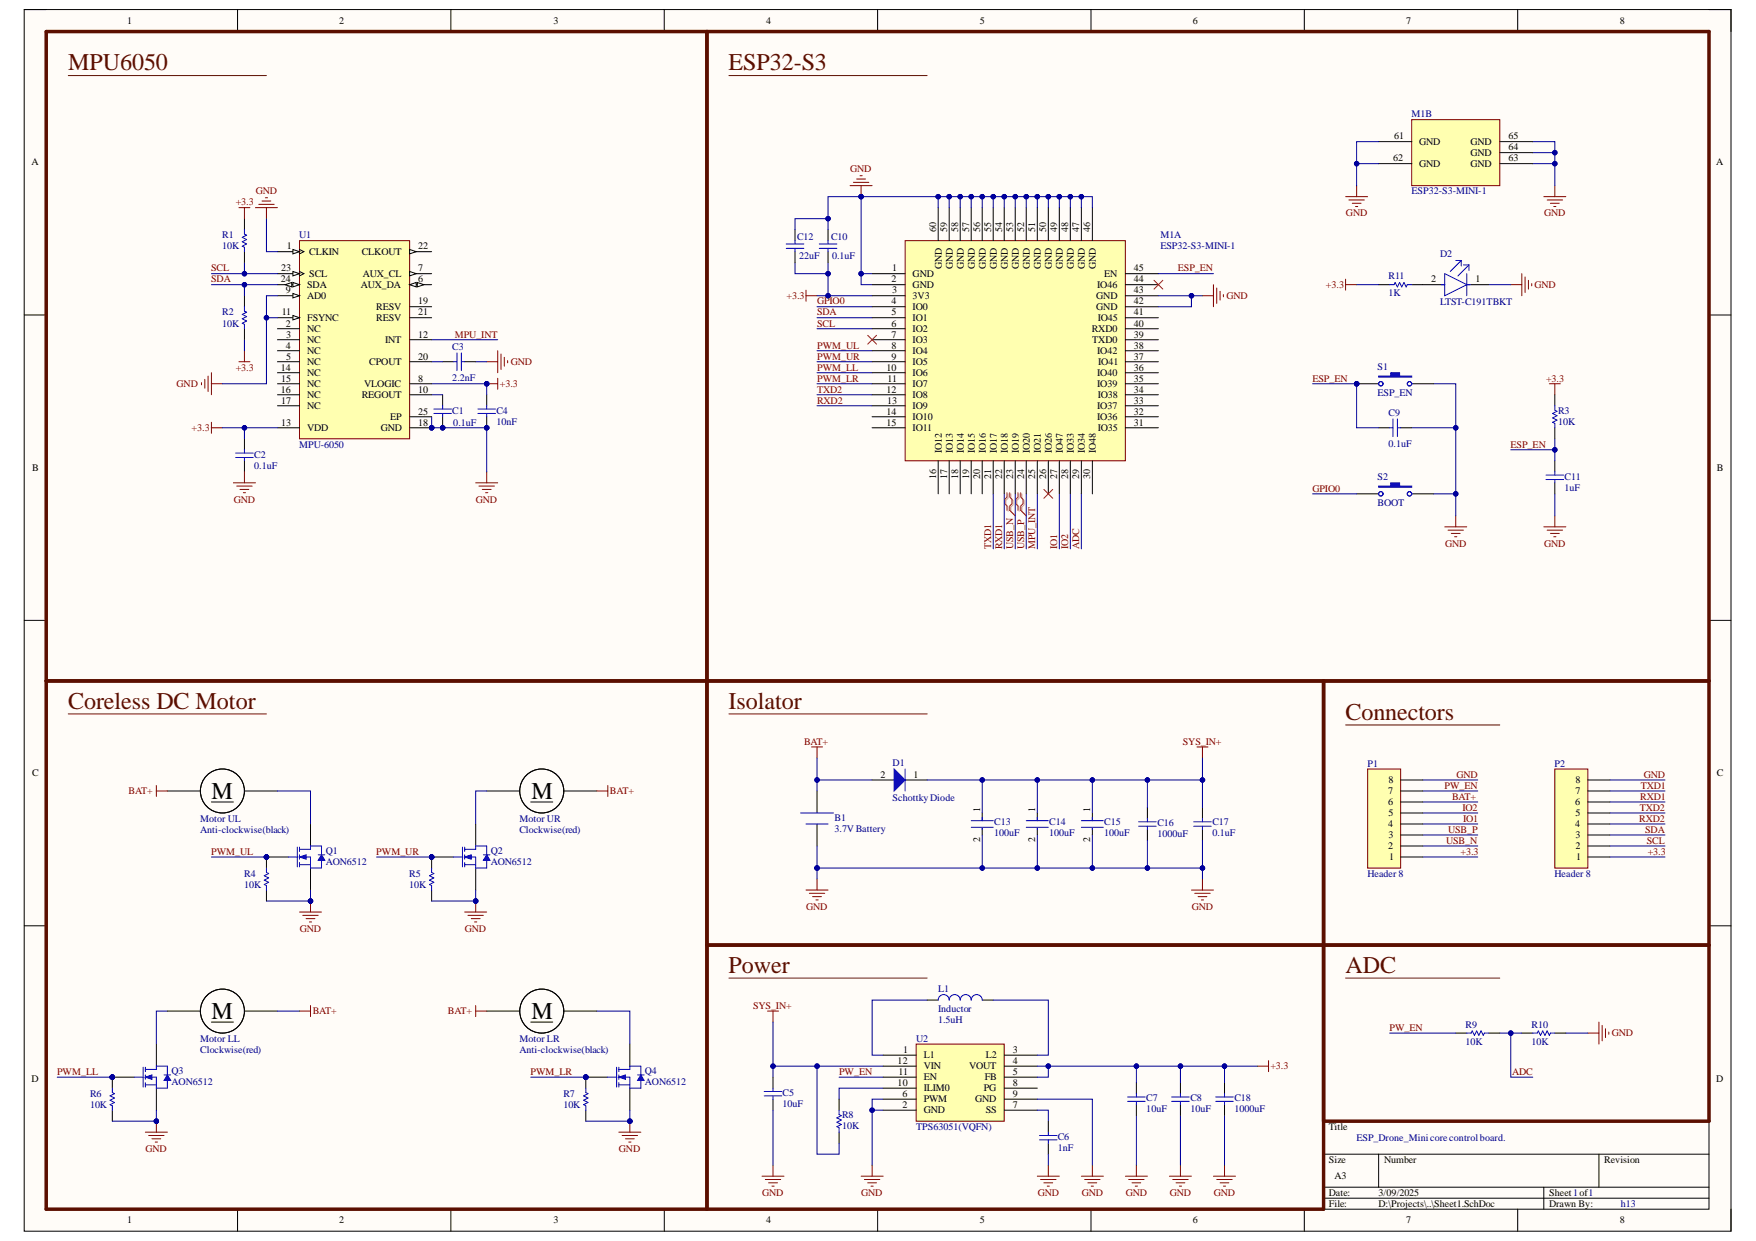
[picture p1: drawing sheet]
<svg xmlns="http://www.w3.org/2000/svg" width="297mm" height="210mm" viewBox="0 0 297 210" stroke-linecap="round" stroke-linejoin="round" font-family="sans-serif">
<defs><g id="words">
<g font-size="4.1" fill="#5b0f00">
<text x="11.5" y="11.9">MPU6050</text>
<text x="123.2" y="11.9">ESP32-S3</text>
<text x="11.5" y="119.9">Coreless DC Motor</text>
<text x="123.2" y="119.9">Isolator</text>
<text x="227.6" y="121.7">Connectors</text>
<text x="123.2" y="164.5">Power</text>
<text x="227.6" y="164.5">ADC</text>
</g>
<g font-size="4.1">
<text x="35.8" y="135.2">M</text>
<text x="89.9" y="135.2">M</text>
<text x="35.8" y="172.4">M</text>
<text x="89.9" y="172.4">M</text>
</g>
<g font-size="1.7">
<text x="21.5" y="4">1</text>
<text x="57.4" y="4">2</text>
<text x="93.6" y="4">3</text>
<text x="129.6" y="4">4</text>
<text x="165.7" y="4">5</text>
<text x="201.8" y="4">6</text>
<text x="237.8" y="4">7</text>
<text x="274" y="4">8</text>
<text x="235.8" y="23.6">61</text>
<text x="255.2" y="23.6">65</text>
<text x="5.3" y="28">A</text>
<text x="235.6" y="27.3">62</text>
<text x="240" y="24.5">GND</text>
<text x="240" y="28.2">GND</text>
<text x="248.8" y="28.2">GND</text>
<text x="248.8" y="26.4">GND</text>
<text x="248.8" y="24.5">GND</text>
<text x="255.2" y="27.3">63</text>
<text x="255.2" y="25.4">64</text>
<text x="290.3" y="28">A</text>
<text x="158.4" y="39.2" transform="rotate(-90 158.4 39.2)">60</text>
<text x="160.2" y="39.2" transform="rotate(-90 160.2 39.2)">59</text>
<text x="162.1" y="39.2" transform="rotate(-90 162.1 39.2)">58</text>
<text x="163.9" y="39.2" transform="rotate(-90 163.9 39.2)">57</text>
<text x="165.8" y="39.2" transform="rotate(-90 165.8 39.2)">56</text>
<text x="167.7" y="39.2" transform="rotate(-90 167.7 39.2)">55</text>
<text x="169.5" y="39.2" transform="rotate(-90 169.5 39.2)">54</text>
<text x="171.4" y="39.2" transform="rotate(-90 171.4 39.2)">53</text>
<text x="173.3" y="39.2" transform="rotate(-90 173.3 39.2)">52</text>
<text x="175.1" y="39.2" transform="rotate(-90 175.1 39.2)">51</text>
<text x="177" y="39.2" transform="rotate(-90 177 39.2)">50</text>
<text x="178.8" y="39.2" transform="rotate(-90 178.8 39.2)">49</text>
<text x="180.7" y="39.2" transform="rotate(-90 180.7 39.2)">48</text>
<text x="182.6" y="39.2" transform="rotate(-90 182.6 39.2)">47</text>
<text x="184.4" y="39.2" transform="rotate(-90 184.4 39.2)">46</text>
<text x="47.5" y="47.8">24</text>
<text x="47.6" y="45.9">23</text>
<text x="48.5" y="42.2">1</text>
<text x="52.3" y="43.1">CLKIN</text>
<text x="52.3" y="46.9">SCL</text>
<text x="61.2" y="43.1">CLKOUT</text>
<text x="61.4" y="46.9">AUX_CL</text>
<text x="70.8" y="47.8">6</text>
<text x="70.8" y="45.9">7</text>
<text x="70.8" y="42.2">22</text>
<text x="150.8" y="47.8">2</text>
<text x="150.9" y="45.9">1</text>
<text x="154.4" y="46.9">GND</text>
<text x="159.3" y="45.6" transform="rotate(-90 159.3 45.6)">GND</text>
<text x="161.2" y="45.6" transform="rotate(-90 161.2 45.6)">GND</text>
<text x="163" y="45.6" transform="rotate(-90 163 45.6)">GND</text>
<text x="164.9" y="45.6" transform="rotate(-90 164.9 45.6)">GND</text>
<text x="166.7" y="45.6" transform="rotate(-90 166.7 45.6)">GND</text>
<text x="168.6" y="45.6" transform="rotate(-90 168.6 45.6)">GND</text>
<text x="170.5" y="45.6" transform="rotate(-90 170.5 45.6)">GND</text>
<text x="172.3" y="45.6" transform="rotate(-90 172.3 45.6)">GND</text>
<text x="174.2" y="45.6" transform="rotate(-90 174.2 45.6)">GND</text>
<text x="176.1" y="45.6" transform="rotate(-90 176.1 45.6)">GND</text>
<text x="177.9" y="45.6" transform="rotate(-90 177.9 45.6)">GND</text>
<text x="179.8" y="45.6" transform="rotate(-90 179.8 45.6)">GND</text>
<text x="181.6" y="45.6" transform="rotate(-90 181.6 45.6)">GND</text>
<text x="183.5" y="45.6" transform="rotate(-90 183.5 45.6)">GND</text>
<text x="185.4" y="45.6" transform="rotate(-90 185.4 45.6)">GND</text>
<text x="186.8" y="46.9">EN</text>
<text x="191.8" y="47.8">44</text>
<text x="191.8" y="45.9">45</text>
<text x="242.1" y="47.8">2</text>
<text x="249.6" y="47.8">1</text>
<text x="47.7" y="53.4">11</text>
<text x="48.3" y="49.6">9</text>
<text x="52" y="50.6">AD0</text>
<text x="52" y="48.7">SDA</text>
<text x="61" y="48.7">AUX_DA</text>
<text x="63.6" y="52.4">RESV</text>
<text x="70.8" y="51.5">19</text>
<text x="70.8" y="53.4">21</text>
<text x="150.8" y="51.5">4</text>
<text x="150.8" y="53.4">5</text>
<text x="150.9" y="49.6">3</text>
<text x="154.4" y="48.7">GND</text>
<text x="154.4" y="50.6">3V3</text>
<text x="154.4" y="52.4">IO0</text>
<text x="185.4" y="52.4">GND</text>
<text x="185.4" y="50.6">GND</text>
<text x="185.6" y="48.7">IO46</text>
<text x="191.8" y="53.4">41</text>
<text x="191.8" y="51.5">42</text>
<text x="191.8" y="49.6">43</text>
<text x="48.3" y="55.2">2</text>
<text x="48.3" y="58.9">4</text>
<text x="48.4" y="57.1">3</text>
<text x="52" y="56.2">NC</text>
<text x="52" y="58">NC</text>
<text x="52" y="59.9">NC</text>
<text x="52" y="54.3">FSYNC</text>
<text x="63.6" y="54.3">RESV</text>
<text x="65.2" y="58">INT</text>
<text x="70.8" y="57.1">12</text>
<text x="150.8" y="55.2">6</text>
<text x="150.8" y="57.1">7</text>
<text x="150.8" y="58.9">8</text>
<text x="154.4" y="54.3">IO1</text>
<text x="154.4" y="56.2">IO2</text>
<text x="154.4" y="58">IO3</text>
<text x="154.4" y="59.9">IO4</text>
<text x="184.7" y="56.2">RXD0</text>
<text x="184.8" y="58">TXD0</text>
<text x="185.6" y="59.9">IO42</text>
<text x="185.7" y="54.3">IO45</text>
<text x="191.8" y="58.9">38</text>
<text x="191.8" y="57.1">39</text>
<text x="191.8" y="55.2">40</text>
<text x="47.5" y="62.7">14</text>
<text x="47.6" y="64.5">15</text>
<text x="48.4" y="60.8">5</text>
<text x="52" y="61.7">NC</text>
<text x="52" y="63.6">NC</text>
<text x="52" y="65.5">NC</text>
<text x="61.6" y="65.5">VLOGIC</text>
<text x="62.5" y="61.7">CPOUT</text>
<text x="70.8" y="64.5">8</text>
<text x="70.8" y="60.8">20</text>
<text x="150" y="62.7">10</text>
<text x="150.2" y="64.5">11</text>
<text x="150.8" y="60.8">9</text>
<text x="154.4" y="61.7">IO5</text>
<text x="154.4" y="63.6">IO6</text>
<text x="154.4" y="65.5">IO7</text>
<text x="185.6" y="65.5">IO39</text>
<text x="185.6" y="63.6">IO40</text>
<text x="185.8" y="61.7">IO41</text>
<text x="191.8" y="64.5">35</text>
<text x="191.8" y="62.7">36</text>
<text x="191.8" y="60.8">37</text>
<text x="47.5" y="66.4">16</text>
<text x="47.6" y="72">13</text>
<text x="47.6" y="68.3">17</text>
<text x="52" y="67.3">NC</text>
<text x="52" y="69.2">NC</text>
<text x="61.2" y="67.3">REGOUT</text>
<text x="66" y="71">EP</text>
<text x="70.8" y="66.4">10</text>
<text x="70.8" y="72">18</text>
<text x="70.8" y="70.1">25</text>
<text x="150" y="66.4">12</text>
<text x="150" y="70.1">14</text>
<text x="150" y="72">15</text>
<text x="150.1" y="68.3">13</text>
<text x="154.4" y="67.3">IO8</text>
<text x="154.4" y="69.2">IO9</text>
<text x="154.4" y="71">IO10</text>
<text x="185.6" y="71">IO36</text>
<text x="185.6" y="69.2">IO37</text>
<text x="185.7" y="67.3">IO38</text>
<text x="191.8" y="72">31</text>
<text x="191.8" y="70.1">32</text>
<text x="191.8" y="68.3">33</text>
<text x="191.8" y="66.4">34</text>
<text x="52" y="72.9">VDD</text>
<text x="64.4" y="72.9">GND</text>
<text x="154.4" y="72.9">IO11</text>
<text x="159.3" y="76.6" transform="rotate(-90 159.3 76.6)">IO12</text>
<text x="161.2" y="76.6" transform="rotate(-90 161.2 76.6)">IO13</text>
<text x="163" y="76.6" transform="rotate(-90 163 76.6)">IO14</text>
<text x="164.9" y="76.6" transform="rotate(-90 164.9 76.6)">IO15</text>
<text x="166.7" y="76.6" transform="rotate(-90 166.7 76.6)">IO16</text>
<text x="168.6" y="76.6" transform="rotate(-90 168.6 76.6)">IO17</text>
<text x="170.5" y="76.6" transform="rotate(-90 170.5 76.6)">IO18</text>
<text x="172.3" y="76.6" transform="rotate(-90 172.3 76.6)">IO19</text>
<text x="174.2" y="76.6" transform="rotate(-90 174.2 76.6)">IO20</text>
<text x="176.1" y="76.6" transform="rotate(-90 176.1 76.6)">IO21</text>
<text x="177.9" y="76.6" transform="rotate(-90 177.9 76.6)">IO26</text>
<text x="179.8" y="76.6" transform="rotate(-90 179.8 76.6)">IO47</text>
<text x="181.6" y="76.6" transform="rotate(-90 181.6 76.6)">IO33</text>
<text x="183.5" y="76.6" transform="rotate(-90 183.5 76.6)">IO34</text>
<text x="185.4" y="76.6" transform="rotate(-90 185.4 76.6)">IO48</text>
<text x="185.7" y="72.9">IO35</text>
<text x="5.4" y="79.7">B</text>
<text x="158.4" y="81" transform="rotate(-90 158.4 81)">16</text>
<text x="160.2" y="81" transform="rotate(-90 160.2 81)">17</text>
<text x="162.1" y="81" transform="rotate(-90 162.1 81)">18</text>
<text x="163.9" y="81" transform="rotate(-90 163.9 81)">19</text>
<text x="165.8" y="81" transform="rotate(-90 165.8 81)">20</text>
<text x="167.7" y="80.9" transform="rotate(-90 167.7 80.9)">21</text>
<text x="169.5" y="81" transform="rotate(-90 169.5 81)">22</text>
<text x="171.4" y="80.9" transform="rotate(-90 171.4 80.9)">23</text>
<text x="173.3" y="81" transform="rotate(-90 173.3 81)">24</text>
<text x="175.1" y="81" transform="rotate(-90 175.1 81)">25</text>
<text x="177" y="81" transform="rotate(-90 177 81)">26</text>
<text x="178.8" y="81" transform="rotate(-90 178.8 81)">27</text>
<text x="180.7" y="81" transform="rotate(-90 180.7 81)">28</text>
<text x="182.6" y="81" transform="rotate(-90 182.6 81)">29</text>
<text x="184.4" y="81" transform="rotate(-90 184.4 81)">30</text>
<text x="290.4" y="79.7">B</text>
<text x="5.4" y="131.3">C</text>
<text x="149" y="131.5">2</text>
<text x="154.6" y="131.5">1</text>
<text x="290.4" y="131.3">C</text>
<text x="165.8" y="137.4" transform="rotate(-90 165.8 137.4)">1</text>
<text x="175.1" y="137.4" transform="rotate(-90 175.1 137.4)">1</text>
<text x="184.4" y="137.4" transform="rotate(-90 184.4 137.4)">1</text>
<text x="234.8" y="136.2">6</text>
<text x="234.8" y="134.3">7</text>
<text x="234.9" y="132.5">8</text>
<text x="266.4" y="136.2">6</text>
<text x="266.5" y="134.3">7</text>
<text x="266.5" y="132.5">8</text>
<text x="165.8" y="142.4" transform="rotate(-90 165.8 142.4)">2</text>
<text x="175.1" y="142.4" transform="rotate(-90 175.1 142.4)">2</text>
<text x="184.4" y="142.4" transform="rotate(-90 184.4 142.4)">2</text>
<text x="234.8" y="143.6">2</text>
<text x="234.8" y="139.9">4</text>
<text x="234.9" y="141.8">3</text>
<text x="234.9" y="138">5</text>
<text x="266.4" y="139.9">4</text>
<text x="266.5" y="143.6">2</text>
<text x="266.5" y="141.8">3</text>
<text x="266.5" y="138">5</text>
<text x="235" y="145.5">1</text>
<text x="266.6" y="145.5">1</text>
<text x="151.8" y="179.9">12</text>
<text x="152.8" y="178">1</text>
<text x="156.2" y="179">L1</text>
<text x="166.7" y="179">L2</text>
<text x="171.3" y="179.9">4</text>
<text x="171.3" y="178">3</text>
<text x="5.3" y="183">D</text>
<text x="151.8" y="183.6">10</text>
<text x="152" y="181.8">11</text>
<text x="152.7" y="185.5">6</text>
<text x="156.2" y="180.8">VIN</text>
<text x="156.2" y="182.7">EN</text>
<text x="156.2" y="184.6">ILIM0</text>
<text x="163.9" y="180.8">VOUT</text>
<text x="166.4" y="184.6">PG</text>
<text x="166.6" y="182.7">FB</text>
<text x="171.3" y="185.5">9</text>
<text x="171.3" y="183.6">8</text>
<text x="171.3" y="181.8">5</text>
<text x="290.3" y="183">D</text>
<text x="152.7" y="187.4">2</text>
<text x="156.2" y="186.4">PWM</text>
<text x="156.2" y="188.3">GND</text>
<text x="165" y="186.4">GND</text>
<text x="166.7" y="188.3">SS</text>
<text x="171.3" y="187.4">7</text>
<text x="224.8" y="191.1">Title</text>
<text x="224.8" y="196.7">Size</text>
<text x="234.1" y="196.7">Number</text>
<text x="271.4" y="196.7">Revision</text>
<text x="224.8" y="202.2">Date:</text>
<text x="225.7" y="199.4">A3</text>
<text x="233.2" y="202.2">3/09/2025</text>
<text x="262" y="202.2">Sheet1of1</text>
<text x="21.5" y="206.9">1</text>
<text x="57.4" y="206.9">2</text>
<text x="93.6" y="206.9">3</text>
<text x="129.6" y="206.9">4</text>
<text x="165.7" y="206.9">5</text>
<text x="201.8" y="206.9">6</text>
<text x="224.8" y="204.1">File:</text>
<text x="233.2" y="204.1">D:\Projects\..\Sheet1.SchDoc</text>
<text x="237.8" y="206.9">7</text>
<text x="262" y="204.1">Drawn By:</text>
<text x="274" y="206.9">8</text>
</g>
<g font-size="1.7" fill="#000080">
<text x="238.8" y="19.9">M1B</text>
<text x="238.8" y="32.9">ESP32-S3-MINI-1</text>
<text x="37.6" y="40.3">R1</text>
<text x="50.6" y="40.3">U1</text>
<text x="134.8" y="40.7">C12</text>
<text x="140.6" y="40.7">C10</text>
<text x="196.3" y="40.3">M1A</text>
<text x="37.6" y="42.2">10K</text>
<text x="135.2" y="43.9">22uF</text>
<text x="140.8" y="43.9">0.1uF</text>
<text x="196.3" y="42.2">ESP32-S3-MINI-1</text>
<text x="234.9" y="47.2">R11</text>
<text x="243.6" y="43.5">D2</text>
<text x="37.6" y="53.4">R2</text>
<text x="234.9" y="50.1">1K</text>
<text x="243.6" y="51.7">LTST-C191TBKT</text>
<text x="37.6" y="55.2">10K</text>
<text x="76.5" y="59.1">C3</text>
<text x="76.5" y="64.4">2.2nF</text>
<text x="233" y="62.5">S1</text>
<text x="76.5" y="69.9">C1</text>
<text x="76.7" y="72">0.1uF</text>
<text x="84" y="69.9">C4</text>
<text x="84" y="71.8">10nF</text>
<text x="233" y="66.9">ESP_EN</text>
<text x="234.9" y="70.3">C9</text>
<text x="263.6" y="69.9">R3</text>
<text x="263.6" y="71.8">10K</text>
<text x="43" y="77.4">C2</text>
<text x="50.6" y="75.7">MPU-6050</text>
<text x="234.9" y="75.5">0.1uF</text>
<text x="43" y="79.2">0.1uF</text>
<text x="233" y="81.1">S2</text>
<text x="264.7" y="81.1">C11</text>
<text x="264.7" y="83">1uF</text>
<text x="233" y="85.6">BOOT</text>
<text x="151" y="129.5">D1</text>
<text x="231.3" y="129.7">P1</text>
<text x="263" y="129.7">P2</text>
<text x="151" y="135.4">Schottky Diode</text>
<text x="33.9" y="139">Motor UL</text>
<text x="33.9" y="140.8">Anti-clockwise(black)</text>
<text x="87.9" y="139">Motor UR</text>
<text x="87.9" y="140.8">Clockwise(red)</text>
<text x="141.2" y="138.8">B1</text>
<text x="141.2" y="140.7">3.7VBattery</text>
<text x="168.2" y="139.6">C13</text>
<text x="168.2" y="141.4">100uF</text>
<text x="177.5" y="139.6">C14</text>
<text x="177.5" y="141.4">100uF</text>
<text x="186.8" y="139.6">C15</text>
<text x="186.8" y="141.4">100uF</text>
<text x="195.8" y="141.6">1000uF</text>
<text x="195.8" y="139.7">C16</text>
<text x="205.1" y="139.6">C17</text>
<text x="205.1" y="141.4">0.1uF</text>
<text x="41.3" y="148.3">R4</text>
<text x="55.1" y="144.4">Q1</text>
<text x="55.1" y="146.2">AON6512</text>
<text x="69.2" y="148.3">R5</text>
<text x="83" y="144.4">Q2</text>
<text x="83" y="146.2">AON6512</text>
<text x="231.3" y="148.3">Header 8</text>
<text x="263" y="148.3">Header 8</text>
<text x="41.3" y="150.1">10K</text>
<text x="69.2" y="150.1">10K</text>
<text x="158.7" y="167.8">L1</text>
<text x="158.7" y="173.1">1.5uH</text>
<text x="158.7" y="171.2">Inductor</text>
<text x="247.9" y="173.8">R9</text>
<text x="259.1" y="173.8">R10</text>
<text x="33.9" y="176.2">Motor LL</text>
<text x="33.9" y="178">Clockwise(red)</text>
<text x="87.9" y="176.2">Motor LR</text>
<text x="87.9" y="178">Anti-clockwise(black)</text>
<text x="155" y="176.2">U2</text>
<text x="247.9" y="176.8">10K</text>
<text x="259.1" y="176.8">10K</text>
<text x="15.2" y="185.5">R6</text>
<text x="29" y="181.6">Q3</text>
<text x="29" y="183.5">AON6512</text>
<text x="95.3" y="185.5">R7</text>
<text x="109.1" y="181.6">Q4</text>
<text x="109.1" y="183.5">AON6512</text>
<text x="132.4" y="185.3">C5</text>
<text x="15.2" y="187.4">10K</text>
<text x="95.3" y="187.4">10K</text>
<text x="132.4" y="187.2">10uF</text>
<text x="142.4" y="189">R8</text>
<text x="142.4" y="190.9">10K</text>
<text x="155" y="191.1">TPS63051(VQFN)</text>
<text x="193.9" y="186.3">C7</text>
<text x="193.9" y="188.1">10uF</text>
<text x="201.4" y="186.3">C8</text>
<text x="201.4" y="188.1">10uF</text>
<text x="208.8" y="188.1">1000uF</text>
<text x="208.8" y="186.3">C18</text>
<text x="178.9" y="192.8">C6</text>
<text x="178.9" y="194.6">1nF</text>
<text x="229.5" y="192.9">ESP_Drone_Minicorecontrolboard.</text>
<text x="274.1" y="204.1">h13</text>
</g>
<g font-size="1.7" fill="#800000">
<text x="143.8" y="29.2">GND</text>
<text x="39.9" y="34.8">+3.3</text>
<text x="43.3" y="32.9">GND</text>
<text x="227.7" y="36.6">GND</text>
<text x="261.2" y="36.6">GND</text>
<text x="35.7" y="45.9">SCL</text>
<text x="35.7" y="47.8">SDA</text>
<text x="199.2" y="45.9">ESP_EN</text>
<text x="133.1" y="50.6">+3.3</text>
<text x="138.2" y="51.5">GPIO0</text>
<text x="138.2" y="53.4">SDA</text>
<text x="207.5" y="50.6">GND</text>
<text x="224.3" y="48.7">+3.3</text>
<text x="259.6" y="48.7">GND</text>
<text x="76.9" y="57.1">MPU_INT</text>
<text x="138.2" y="55.2">SCL</text>
<text x="138.2" y="58.9">PWM_UL</text>
<text x="29.9" y="65.5">GND</text>
<text x="39.9" y="62.7">+3.3</text>
<text x="84.6" y="65.5">+3.3</text>
<text x="86.4" y="61.7">GND</text>
<text x="138.2" y="60.8">PWM_UR</text>
<text x="138.2" y="62.7">PWM_LL</text>
<text x="138.2" y="64.5">PWM_LR</text>
<text x="222" y="64.5">ESP_EN</text>
<text x="261.5" y="64.5">+3.3</text>
<text x="138.2" y="66.4">TXD2</text>
<text x="138.2" y="68.3">RXD2</text>
<text x="32.4" y="72.9">+3.3</text>
<text x="255.5" y="75.7">ESP_EN</text>
<text x="222" y="83.1">GPIO0</text>
<text x="39.5" y="85">GND</text>
<text x="80.5" y="85">GND</text>
<text x="167.7" y="92.9" transform="rotate(-90 167.7 92.9)">TXD1</text>
<text x="169.5" y="92.9" transform="rotate(-90 169.5 92.9)">RXD1</text>
<text x="171.4" y="92.9" transform="rotate(-90 171.4 92.9)">USB_N</text>
<text x="173.3" y="92.9" transform="rotate(-90 173.3 92.9)">USB_P</text>
<text x="175.1" y="92.9" transform="rotate(-90 175.1 92.9)">MPU_INT</text>
<text x="178.8" y="92.9" transform="rotate(-90 178.8 92.9)">IO1</text>
<text x="180.7" y="92.9" transform="rotate(-90 180.7 92.9)">IO2</text>
<text x="182.6" y="92.9" transform="rotate(-90 182.6 92.9)">ADC</text>
<text x="244.4" y="92.4">GND</text>
<text x="261.2" y="92.4">GND</text>
<text x="136" y="125.9">BAT+</text>
<text x="200.1" y="125.9">SYS_IN+</text>
<text x="246.4" y="131.5">GND</text>
<text x="278" y="131.5">GND</text>
<text x="21.8" y="134.3">BAT+</text>
<text x="103.2" y="134.3">BAT+</text>
<text x="244.4" y="133.4">PW_EN</text>
<text x="245.6" y="135.2">BAT+</text>
<text x="247.4" y="137.1">IO2</text>
<text x="277.4" y="137.1">TXD2</text>
<text x="277.4" y="135.2">RXD1</text>
<text x="277.5" y="133.4">TXD1</text>
<text x="244.6" y="142.7">USB_N</text>
<text x="244.9" y="140.8">USB_P</text>
<text x="247.5" y="139">IO1</text>
<text x="277.3" y="139">RXD2</text>
<text x="278.3" y="140.8">SDA</text>
<text x="278.5" y="142.7">SCL</text>
<text x="35.7" y="144.6">PWM_UL</text>
<text x="63.6" y="144.6">PWM_UR</text>
<text x="247.1" y="144.6">+3.3</text>
<text x="278.7" y="144.6">+3.3</text>
<text x="136.4" y="153.9">GND</text>
<text x="201.6" y="153.9">GND</text>
<text x="50.7" y="157.6">GND</text>
<text x="78.6" y="157.6">GND</text>
<text x="52.9" y="171.5">BAT+</text>
<text x="75.8" y="171.5">BAT+</text>
<text x="127.4" y="170.6">SYS_IN+</text>
<text x="235" y="174.3">PW_EN</text>
<text x="272.6" y="175.3">GND</text>
<text x="9.6" y="181.8">PWM_LL</text>
<text x="89.7" y="181.8">PWM_LR</text>
<text x="141.9" y="181.8">PW_EN</text>
<text x="214.9" y="180.8">+3.3</text>
<text x="255.8" y="181.8">ADC</text>
<text x="24.6" y="194.8">GND</text>
<text x="104.7" y="194.8">GND</text>
<text x="128.9" y="202.2">GND</text>
<text x="145.7" y="202.2">GND</text>
<text x="175.5" y="202.2">GND</text>
<text x="183" y="202.2">GND</text>
<text x="190.4" y="202.2">GND</text>
<text x="197.9" y="202.2">GND</text>
<text x="205.3" y="202.2">GND</text>
</g>
</g></defs>
<path d="M4.1 1.6h288.7v206.6h-288.7z" fill-rule="evenodd" fill="#fffcf8"/>
<path d="M4.1 1.6h288.7v206.6h-288.7z" fill="none" stroke="#000" stroke-width=".17"/>
<path d="M7.8 5.3h281.3v199.2h-281.3z" fill-rule="evenodd" fill="#fffcf8"/>
<g fill="none" stroke="#000" stroke-width=".17">
<path d="M4.1 1.6h3.7M7.8 5.3h281.3v199.2h-281.3zM40.2 1.6v3.7M76.3 1.6v3.7M112.4 1.6v3.7M148.5 1.6v3.7M184.5 1.6v3.7M220.6 1.6v3.7M256.7 1.6v3.7M289.1 1.6h3.7v3.7M4.1 53.3h3.7M289.1 53.3h3.7"/>
<path d="M4.1 104.9h3.7M289.1 104.9h3.7M4.1 156.6h3.7M289.1 156.6h3.7M223.9 195.2h65.2M233.2 195.2v5.6M270.5 195.2v5.6M289.1 189.6h-65.2v14.9M40.2 204.5v3.7M76.3 204.5v3.7M112.4 204.5v3.7M148.5 204.5v3.7"/>
<path d="M184.5 204.5v3.7M220.6 204.5v3.7M223.9 200.8h65.2M223.9 202.7h65.2M256.7 204.5v3.7M261.1 200.8v3.7M292.8 204.5v3.7"/>
</g>
<circle cx="73" cy="72.4" r=".37" fill="#000080"/>
<circle cx="73" cy="72.4" r=".37" fill="none" stroke="#000080" stroke-width=".17"/>
<path d="M50.7 40.7h18.6v33.5h-18.6z" fill-rule="evenodd" fill="#ffffb0"/>
<path d="M50.7 40.7h18.6v33.5h-18.6z" fill="none" stroke="#800000" stroke-width=".17"/>
<path d="M46.9 42.6h3.8" fill="none" stroke="#000" stroke-width=".17"/>
<path d="M49.5 42.2l1.2 .4-1.2 .3z" fill="#f8fcff"/>
<path d="M46.9 55.6h3.8M46.9 57.5h3.8M46.9 59.3h3.8M49.5 42.2l1.2 .4-1.2 .3zM50.7 42.2l.7 .4-.7 .3M69.3 48.2h3.7M46.9 61.2h3.8" fill="none" stroke="#000" stroke-width=".17"/>
<path d="M69.3 48.2l1.1-.4v.7z" fill="#f8fcff"/>
<path d="M69.3 48.2l1.1-.4v.7z" fill="none" stroke="#000" stroke-width=".17"/>
<path d="M70.6 47.8l1.1 .4-1.1 .3z" fill="#f8fcff"/>
<path d="M69.3 46.3h3.7M70.6 47.8l1.1 .4-1.1 .3z" fill="none" stroke="#000" stroke-width=".17"/>
<path d="M69.3 45.9l1.1 .4-1.1 .4z" fill="#f8fcff"/>
<path d="M46.9 50h3.8M69.3 45.9l1.1 .4-1.1 .4zM69.3 64.9h3.7" fill="none" stroke="#000" stroke-width=".17"/>
<path d="M49.5 49.6l1.2 .4-1.2 .4z" fill="#f8fcff"/>
<path d="M46.9 53.7h3.8M49.5 49.6l1.2 .4-1.2 .4zM69.3 66.8h3.7" fill="none" stroke="#000" stroke-width=".17"/>
<path d="M49.5 53.4l1.2 .3-1.2 .4z" fill="#f8fcff"/>
<path d="M49.5 53.4l1.2 .3-1.2 .4zM69.3 57.5h3.7M46.9 72.4h3.8M46.9 63h3.8M46.9 64.9h3.8M46.9 66.8h3.8M46.9 68.6h3.8M69.3 72.4h3.7" fill="none" stroke="#000" stroke-width=".17"/>
<circle cx="73" cy="72.4" r=".37" fill="#000080"/>
<circle cx="73" cy="72.4" r=".37" fill="none" stroke="#000080" stroke-width=".17"/>
<path d="M69.3 51.9h3.7M69.3 53.7h3.7M69.3 42.6h3.7M69.3 61.2h3.7" fill="none" stroke="#000" stroke-width=".17"/>
<path d="M69.3 42.2l1.1 .4-1.1 .3z" fill="#f8fcff"/>
<path d="M46.9 46.3h3.8M69.3 42.2l1.1 .4-1.1 .3z" fill="none" stroke="#000" stroke-width=".17"/>
<path d="M49.5 45.9l1.2 .4-1.2 .4z" fill="#f8fcff"/>
<path d="M46.9 48.2h3.8M49.5 45.9l1.2 .4-1.2 .4zM50.7 45.9l.7 .4-.7 .4" fill="none" stroke="#000" stroke-width=".17"/>
<path d="M49.5 47.8l1.2 .4-1.2 .3z" fill="#f8fcff"/>
<path d="M49.5 47.8l1.2 .4-1.2 .3z" fill="none" stroke="#000" stroke-width=".17"/>
<path d="M48.2 48.2l1.2-.4v.7z" fill="#f8fcff"/>
<path d="M48.2 48.2l1.2-.4v.7zM41.3 74.2v1.9M41.3 77.9v1.9M69.3 70.5h3.7M74.9 61.2h1.8M78.6 61.2h1.9" fill="none" stroke="#000" stroke-width=".17"/>
<path d="M77.3 59.7v3M78 59.7v3M39.9 77.4h2.9M39.9 76.6h2.9M41.3 76.1v.5M41.3 77.4v.5M76.7 61.2h.6M78 61.2h.6" fill="none" stroke="#00f" stroke-width=".17"/>
<circle cx="82.3" cy="72.4" r=".37" fill="#000080"/>
<circle cx="82.3" cy="72.4" r=".37" fill="none" stroke="#000080" stroke-width=".17"/>
<path d="M82.3 66.8v1.8M82.3 70.5v1.9" fill="none" stroke="#000" stroke-width=".17"/>
<circle cx="82.3" cy="72.4" r=".37" fill="#000080"/>
<circle cx="82.3" cy="72.4" r=".37" fill="none" stroke="#000080" stroke-width=".17"/>
<path d="M80.8 69.9h3M80.8 69.2h3M82.3 68.6v.6M82.3 69.9v.6" fill="none" stroke="#00f" stroke-width=".17"/>
<path d="M35.8 71.4v1.9M35.8 72.4h1.8M41.3 79.8v1.9M82.3 79.8v1.9M39.5 81.7h3.7M40 82.2h2.7M40.6 82.8h1.5M41.2 83.3h.3M80.5 81.7h3.7M81 82.2h2.6M81.6 82.8h1.5M82.1 83.3h.4" fill="none" stroke="#800000" stroke-width=".17"/>
<path d="M153.1 40.7h37.3v37.2h-37.3z" fill-rule="evenodd" fill="#ffffb0"/>
<path d="M153.1 40.7h37.3v37.2h-37.3z" fill="none" stroke="#800000" stroke-width=".17"/>
<g fill="none" stroke="#000" stroke-width=".17">
<path d="M158.7 35.1v5.6M160.6 35.1v5.6M162.4 35.1v5.6M164.3 35.1v5.6M166.1 35.1v5.6M168 35.1v5.6M169.9 35.1v5.6M171.7 35.1v5.6M173.6 35.1v5.6M175.5 35.1v5.6M177.3 35.1v5.6M179.2 35.1v5.6"/>
<path d="M181.1 35.1v5.6M182.9 35.1v5.6M184.8 35.1v5.6M147.5 46.3h5.6M147.5 48.2h5.6M147.5 50h5.6M147.5 51.9h5.6M147.5 53.7h5.6M147.5 55.6h5.6M147.5 57.5h5.6M147.5 59.3h5.6M190.4 46.3h5.6"/>
<path d="M190.4 48.2h5.6M190.4 50h5.6M190.4 51.9h5.6M190.4 53.7h5.6M190.4 55.6h5.6M190.4 57.5h5.6M190.4 59.3h5.6M147.5 61.2h5.6M147.5 63h5.6M147.5 64.9h5.6M147.5 66.8h5.6M147.5 68.6h5.6"/>
<path d="M147.5 70.5h5.6M147.5 72.4h5.6M158.7 77.9v5.6M160.6 77.9v5.6M162.4 77.9v5.6M164.3 77.9v5.6M166.1 77.9v5.6M168 77.9v5.6M169.9 77.9v5.6M171.7 77.9v5.6M173.6 77.9v5.6M175.5 77.9v5.6"/>
<path d="M177.3 77.9v5.6M179.2 77.9v5.6M181.1 77.9v5.6M182.9 77.9v5.6M184.8 77.9v5.6M190.4 61.2h5.6M190.4 63h5.6M190.4 64.9h5.6M190.4 66.8h5.6M190.4 68.6h5.6M190.4 70.5h5.6M190.4 72.4h5.6"/>
</g>
<path d="M238.8 20.2h14.9v11.2h-14.9z" fill-rule="evenodd" fill="#ffffb0"/>
<g fill="none" stroke="#800000" stroke-width=".17">
<path d="M143.8 31.4h3.7M144.4 30.8h2.6M144.9 30.3h1.5M145.5 29.7h.3M145.7 31.4v1.9M227.6 33.3h3.7M228.2 33.8h2.6M228.7 34.4h1.5M229.3 34.9h.4M229.5 31.4v1.9M238.8 20.2h14.9v11.2h-14.9zM261.1 33.3h3.8"/>
<path d="M261.7 33.8h2.6M262.3 34.4h1.5M262.8 34.9h.4M263 31.4v1.9"/>
</g>
<path d="M233.2 24h5.6M233.2 27.7h5.6M253.7 24h5.6M253.7 27.7h5.6M253.7 25.8h5.6" fill="none" stroke="#000" stroke-width=".17"/>
<circle cx="145.7" cy="33.3" r=".37" fill="#000080"/>
<circle cx="145.7" cy="33.3" r=".37" fill="none" stroke="#000080" stroke-width=".17"/>
<path d="M43.2 35.1h3.7M43.8 34.6h2.6M44.3 34h1.5M44.9 33.4h.4M45.1 35.1v1.9M136.3 49.1v1.8M136.3 50h1.9M82.3 64.9h1.9M84.2 64v1.8" fill="none" stroke="#800000" stroke-width=".17"/>
<circle cx="82.3" cy="64.9" r=".37" fill="#000080"/>
<circle cx="82.3" cy="64.9" r=".37" fill="none" stroke="#000080" stroke-width=".17"/>
<circle cx="74.9" cy="72.4" r=".37" fill="#000080"/>
<circle cx="74.9" cy="72.4" r=".37" fill="none" stroke="#000080" stroke-width=".17"/>
<path d="M74.9 66.8v1.8M74.9 70.5v1.9" fill="none" stroke="#000" stroke-width=".17"/>
<circle cx="74.9" cy="72.4" r=".37" fill="#000080"/>
<circle cx="74.9" cy="72.4" r=".37" fill="none" stroke="#000080" stroke-width=".17"/>
<g fill="none" stroke="#00f" stroke-width=".17">
<path d="M41.3 38.8v.8l.4 .2-.7 .3 .7 .4-.7 .4 .7 .4-.7 .3 .3 .2v.8M41.3 51.9v.7l.4 .2-.7 .4 .7 .4-.7 .3 .7 .4-.7 .4 .3 .2v.7M73.4 69.9h3M73.4 69.2h3M74.9 68.6v.6M74.9 69.9v.6M129.3 184.6h2.9M129.3 185.4h2.9M130.8 184.1v.5M130.8 185.4v.5M175.8 192.1h3M175.8 192.8h3"/>
<path d="M177.3 191.5v.6M177.3 192.8v.6"/>
</g>
<g fill="none" stroke="#800000" stroke-width=".17">
<path d="M40.4 35.1h1.9M41.3 35.1v1.9M41.3 59.3v1.9M84.2 59.3v3.7M84.8 59.9v2.6M34.1 64.7v.4M34.6 64.2v1.5M35.2 63.6v2.6M35.8 63v3.8M35.8 64.9h1.8M40.4 61.2h1.9M82.3 61.2h1.9"/>
<path d="M85.3 60.4v1.5M85.9 61v.4M214.6 179.4v1.9M128.9 198.9h3.7M129.5 199.5h2.6M130.8 197.1v1.8M182.9 198.9h3.7M183.5 199.5h2.6M184.8 197.1v1.8M212.7 180.3h1.9M130 200.1h1.5M130.6 200.6h.3"/>
<path d="M184 200.1h1.5M184.6 200.6h.4"/>
</g>
<path d="M41.3 37v1.8M41.3 42.6v1.8M41.3 50v1.9M41.3 55.6v1.9M130.8 182.2v1.9M130.8 185.9v1.9M177.3 189.6v1.9M177.3 193.4v1.8" fill="none" stroke="#000" stroke-width=".17"/>
<path d="M223.9 115.2h65.2v44.7h-65.2z" fill="none" stroke="#5b0f00" stroke-width=".59"/>
<path d="M227.6 122.6h26.1" fill="none" stroke="#5b0f00" stroke-width=".17"/>
<path d="M155 176.6h14.9v13h-14.9z" fill-rule="evenodd" fill="#ffffb0"/>
<g fill="none" stroke="#800000" stroke-width=".17">
<path d="M101 133.8h1.8M102.8 132.9v1.8M80.5 170.1v1.8M80.5 171h1.8M155 176.6h14.9v13h-14.9zM145.7 198.9h3.7M146.2 199.5h2.6M147.5 197.1v1.8M175.5 198.9h3.7M176 199.5h2.6M177.3 197.1v1.8M190.4 198.9h3.7"/>
<path d="M190.9 199.5h2.6M192.2 197.1v1.8M197.8 198.9h3.7M198.4 199.5h2.6M199.7 197.1v1.8M146.8 200.1h1.5M147.3 200.6h.4M176.6 200.1h1.5M177.1 200.6h.4M191.5 200.1h1.5M192 200.6h.4M198.9 200.1h1.5"/>
<path d="M199.5 200.6h.4"/>
</g>
<g fill="none" stroke="#000" stroke-width=".17">
<path d="M28.3 133.8h5.6M35.8 135.6h3.7M41.3 133.8h5.6M82.3 133.8h5.6M89.8 135.6h3.7M95.4 133.8h5.6M28.3 171h5.6M35.8 172.9h3.7M41.3 171h5.6M82.3 171h5.6M89.8 172.9h3.7M95.4 171h5.6"/>
<path d="M149.4 178.5h5.6M169.9 178.5h5.6M149.4 180.3h5.6M149.4 182.2h5.6M149.4 184.1h5.6M149.4 185.9h5.6M149.4 187.8h5.6M169.9 180.3h5.6M169.9 182.2h5.6M169.9 184.1h5.6M169.9 185.9h5.6M169.9 187.8h5.6"/>
<path d="M192.2 183.1v1.9M192.2 186.8v1.9M199.7 183.1v1.9M199.7 186.8v1.9"/>
<circle cx="37.6" cy="133.8" r="3.7"/>
<circle cx="91.6" cy="133.8" r="3.7"/>
<circle cx="37.6" cy="171" r="3.7"/>
<circle cx="91.6" cy="171" r="3.7"/>
</g>
<path d="M190.7 185.5h3M190.7 186.3h3M192.2 185v.5M192.2 186.3v.5M198.2 185.5h3M198.2 186.3h3M199.7 185v.5M199.7 186.3v.5" fill="none" stroke="#00f" stroke-width=".17"/>
<circle cx="45.1" cy="145" r=".37" fill="#000080"/>
<circle cx="45.1" cy="145" r=".37" fill="none" stroke="#000080" stroke-width=".17"/>
<path d="M52.5 139.4v3.7M45.1 145h3.7M52.5 146.8v3.7" fill="none" stroke="#000" stroke-width=".17"/>
<circle cx="45.1" cy="145" r=".37" fill="#000080"/>
<circle cx="45.1" cy="145" r=".37" fill="none" stroke="#000080" stroke-width=".17"/>
<path d="M48.8 145h1.5M50.3 143.3v3.3M50.7 143.7h1.8M50.7 145h1.8v1.8M50.7 146.3h1.8M50.7 143.3v.7M50.7 144.6v.7M50.7 145.9v.7" fill="none" stroke="#00f" stroke-width=".17"/>
<path d="M50.7 145l1.1-.4v.7z" fill="#00f"/>
<path d="M50.7 145l1.1-.4v.7zM52.5 143.7v-.6h1.9v1.5M54.4 145.5v1.3h-1.9" fill="none" stroke="#00f" stroke-width=".17"/>
<path d="M54.4 144.6l.5 .9h-1.1z" fill="#00f"/>
<path d="M53.8 144.6h1.1M54.4 144.6l.5 .9h-1.1z" fill="none" stroke="#00f" stroke-width=".17"/>
<circle cx="73" cy="145" r=".37" fill="#000080"/>
<circle cx="73" cy="145" r=".37" fill="none" stroke="#000080" stroke-width=".17"/>
<path d="M80.5 139.4v3.7M73 145h3.7M80.5 146.8v3.7" fill="none" stroke="#000" stroke-width=".17"/>
<circle cx="73" cy="145" r=".37" fill="#000080"/>
<circle cx="73" cy="145" r=".37" fill="none" stroke="#000080" stroke-width=".17"/>
<path d="M76.7 145h1.5M78.2 143.3v3.3M78.6 143.7h1.9M78.6 145h1.9v1.8M78.6 146.3h1.9M78.6 143.3v.7M78.6 144.6v.7M78.6 145.9v.7" fill="none" stroke="#00f" stroke-width=".17"/>
<path d="M78.6 145l1.1-.4v.7z" fill="#00f"/>
<path d="M78.6 145l1.1-.4v.7zM80.5 143.7v-.6h1.8v1.5M82.3 145.5v1.3h-1.8" fill="none" stroke="#00f" stroke-width=".17"/>
<path d="M82.3 144.6l.6 .9h-1.1z" fill="#00f"/>
<path d="M81.8 144.6h1.1M82.3 144.6l.6 .9h-1.1z" fill="none" stroke="#00f" stroke-width=".17"/>
<circle cx="19" cy="182.2" r=".38" fill="#000080"/>
<circle cx="19" cy="182.2" r=".38" fill="none" stroke="#000080" stroke-width=".17"/>
<path d="M26.4 176.6v3.7M19 182.2h3.7M26.4 184.1v3.7" fill="none" stroke="#000" stroke-width=".17"/>
<circle cx="19" cy="182.2" r=".38" fill="#000080"/>
<circle cx="19" cy="182.2" r=".38" fill="none" stroke="#000080" stroke-width=".17"/>
<path d="M22.7 182.2h1.5M24.2 180.5v3.4M24.6 180.9h1.8M24.6 182.2h1.8v1.9M24.6 183.5h1.8M24.6 180.5v.8M24.6 181.8v.8M24.6 183.1v.8" fill="none" stroke="#00f" stroke-width=".17"/>
<path d="M24.6 182.2l1.1-.4v.8z" fill="#00f"/>
<path d="M24.6 182.2l1.1-.4v.8zM26.4 180.9v-.6h1.9v1.5M28.3 182.7v1.4h-1.9" fill="none" stroke="#00f" stroke-width=".17"/>
<path d="M28.3 181.8l.6 .9h-1.1z" fill="#00f"/>
<path d="M27.8 181.8h1.1M28.3 181.8l.6 .9h-1.1z" fill="none" stroke="#00f" stroke-width=".17"/>
<path d="M26.4 132.9v1.8M26.4 133.8h1.9M50.7 154.3h3.7M51.2 154.8h2.6M51.8 155.4h1.5M52.3 155.9h.4M52.5 152.4v1.9" fill="none" stroke="#800000" stroke-width=".17"/>
<circle cx="52.5" cy="152.4" r=".37" fill="#000080"/>
<circle cx="52.5" cy="152.4" r=".37" fill="none" stroke="#000080" stroke-width=".17"/>
<path d="M78.6 154.3h3.7M79.2 154.8h2.6M79.7 155.4h1.5M80.3 155.9h.4M80.5 152.4v1.9" fill="none" stroke="#800000" stroke-width=".17"/>
<circle cx="80.5" cy="152.4" r=".37" fill="#000080"/>
<circle cx="80.5" cy="152.4" r=".37" fill="none" stroke="#000080" stroke-width=".17"/>
<path d="M24.6 191.5h3.7M25.1 192.1h2.7M25.7 192.6h1.5M26.3 193.2h.3M26.4 189.6v1.9" fill="none" stroke="#800000" stroke-width=".17"/>
<circle cx="26.4" cy="189.6" r=".37" fill="#000080"/>
<circle cx="26.4" cy="189.6" r=".37" fill="none" stroke="#000080" stroke-width=".17"/>
<path d="M50.7 171h1.8M52.5 170.1v1.8" fill="none" stroke="#800000" stroke-width=".17"/>
<circle cx="99.1" cy="182.2" r=".37" fill="#000080"/>
<circle cx="99.1" cy="182.2" r=".37" fill="none" stroke="#000080" stroke-width=".17"/>
<path d="M106.5 176.6v3.7M99.1 182.2h3.7M106.5 184.1v3.7" fill="none" stroke="#000" stroke-width=".17"/>
<circle cx="99.1" cy="182.2" r=".37" fill="#000080"/>
<circle cx="99.1" cy="182.2" r=".37" fill="none" stroke="#000080" stroke-width=".17"/>
<path d="M102.8 182.2h1.5M104.3 180.5v3.4M104.7 180.9h1.8M104.7 182.2h1.8v1.9M104.7 183.5h1.8M104.7 180.5v.8M104.7 181.8v.8M104.7 183.1v.8" fill="none" stroke="#00f" stroke-width=".17"/>
<path d="M104.7 182.2l1.1-.4v.8z" fill="#00f"/>
<path d="M104.7 182.2l1.1-.4v.8zM106.5 180.9v-.6h1.9v1.5M108.4 182.7v1.4h-1.9" fill="none" stroke="#00f" stroke-width=".17"/>
<path d="M108.4 181.8l.6 .9h-1.1z" fill="#00f"/>
<path d="M107.9 181.8h1.1M108.4 181.8l.6 .9h-1.1z" fill="none" stroke="#00f" stroke-width=".17"/>
<path d="M104.7 191.5h3.7M105.2 192.1h2.7M105.8 192.6h1.5M106.4 193.2h.3M106.5 189.6v1.9" fill="none" stroke="#800000" stroke-width=".17"/>
<circle cx="106.5" cy="189.6" r=".37" fill="#000080"/>
<circle cx="106.5" cy="189.6" r=".37" fill="none" stroke="#000080" stroke-width=".17"/>
<path d="M7.8 115.2v89.3h111.8v-89.3M7.8 115.2h111.8" fill="none" stroke="#5b0f00" stroke-width=".59"/>
<path d="M123.3 12.8h33.5M11.5 120.8h33.6" fill="none" stroke="#5b0f00" stroke-width=".17"/>
<circle cx="19" cy="182.2" r=".38" fill="#000080"/>
<circle cx="19" cy="182.2" r=".38" fill="none" stroke="#000080" stroke-width=".17"/>
<path d="M19 182.2v1.9" fill="none" stroke="#000" stroke-width=".17"/>
<circle cx="19" cy="182.2" r=".38" fill="#000080"/>
<circle cx="19" cy="182.2" r=".38" fill="none" stroke="#000080" stroke-width=".17"/>
<path d="M19 187.8v1.8" fill="none" stroke="#000" stroke-width=".17"/>
<path d="M19 184.1v.7l.4 .2-.8 .4 .8 .3-.8 .4 .8 .4-.8 .3 .4 .2v.8" fill="none" stroke="#00f" stroke-width=".17"/>
<circle cx="99.1" cy="182.2" r=".37" fill="#000080"/>
<circle cx="99.1" cy="182.2" r=".37" fill="none" stroke="#000080" stroke-width=".17"/>
<path d="M99.1 182.2v1.9" fill="none" stroke="#000" stroke-width=".17"/>
<circle cx="99.1" cy="182.2" r=".37" fill="#000080"/>
<circle cx="99.1" cy="182.2" r=".37" fill="none" stroke="#000080" stroke-width=".17"/>
<path d="M99.1 187.8v1.8" fill="none" stroke="#000" stroke-width=".17"/>
<path d="M99.1 184.1v.7l.4 .2-.8 .4 .8 .3-.8 .4 .8 .4-.8 .3 .4 .2v.8" fill="none" stroke="#00f" stroke-width=".17"/>
<circle cx="73" cy="145" r=".37" fill="#000080"/>
<circle cx="73" cy="145" r=".37" fill="none" stroke="#000080" stroke-width=".17"/>
<path d="M73 145v1.8" fill="none" stroke="#000" stroke-width=".17"/>
<circle cx="73" cy="145" r=".37" fill="#000080"/>
<circle cx="73" cy="145" r=".37" fill="none" stroke="#000080" stroke-width=".17"/>
<path d="M73 150.5v1.9" fill="none" stroke="#000" stroke-width=".17"/>
<path d="M73 146.8v.8l.4 .1-.8 .4 .8 .4-.8 .4 .8 .3-.8 .4 .4 .2v.7" fill="none" stroke="#00f" stroke-width=".17"/>
<circle cx="45.1" cy="145" r=".37" fill="#000080"/>
<circle cx="45.1" cy="145" r=".37" fill="none" stroke="#000080" stroke-width=".17"/>
<path d="M45.1 145v1.8" fill="none" stroke="#000" stroke-width=".17"/>
<circle cx="45.1" cy="145" r=".37" fill="#000080"/>
<circle cx="45.1" cy="145" r=".37" fill="none" stroke="#000080" stroke-width=".17"/>
<path d="M45.1 150.5v1.9M141.9 185.9v1.9M141.9 191.5v1.9" fill="none" stroke="#000" stroke-width=".17"/>
<path d="M45.1 146.8v.8l.3 .1-.7 .4 .7 .4-.7 .4 .7 .3-.7 .4 .4 .2v.7M141.9 187.8v.7l.4 .2-.7 .4 .7 .3-.7 .4 .7 .4-.7 .4 .3 .2v.7" fill="none" stroke="#00f" stroke-width=".17"/>
<path d="M119.6 159.9h104.3v44.6h-104.3z" fill="none" stroke="#5b0f00" stroke-width=".59"/>
<path d="M123.3 165.4h33.5" fill="none" stroke="#5b0f00" stroke-width=".17"/>
<circle cx="229.5" cy="64.9" r=".37" fill="#000080"/>
<circle cx="229.5" cy="64.9" r=".37" fill="none" stroke="#000080" stroke-width=".17"/>
<path d="M229.5 64.9h3.7" fill="none" stroke="#000" stroke-width=".17"/>
<circle cx="229.5" cy="64.9" r=".37" fill="#000080"/>
<circle cx="229.5" cy="64.9" r=".37" fill="none" stroke="#000080" stroke-width=".17"/>
<path d="M238.8 64.9h3.7" fill="none" stroke="#000" stroke-width=".17"/>
<path d="M233.2 63.6h2.1v-.6h1.4v.6h2.1v.2h-5.6z" fill-rule="evenodd" fill="#00f"/>
<g fill="none" stroke="#00f" stroke-width=".17">
<path d="M133 42h3M133 41.3h3M134.5 40.7v.6M134.5 42v.6M138.6 42h3M138.6 41.3h3M140.1 40.7v.6M140.1 42v.6M233.2 63.6h2.1v-.6h1.4v.6h2.1v.2h-5.6zM235.1 72.4h.5M235.6 70.9v2.9M236.4 70.9v2.9"/>
<path d="M236.4 72.4h.5"/>
<circle cx="233.6" cy="64.9" r=".37"/>
<circle cx="238.4" cy="64.9" r=".37"/>
</g>
<path d="M244.4 89.1h3.7M244.9 89.7h2.7M245.5 90.2h1.5M246.1 90.8h.3M246.2 87.3v1.8" fill="none" stroke="#800000" stroke-width=".17"/>
<path d="M134.5 38.8v1.9M140.1 38.8v1.9M134.5 42.6v1.8M140.1 42.6v1.8M233.2 72.4h1.9M236.9 72.4h1.9M229.5 83.5h3.7M238.8 83.5h3.7" fill="none" stroke="#000" stroke-width=".17"/>
<path d="M233.2 82.2h2.1v-.5h1.4v.5h2.1v.2h-5.6z" fill-rule="evenodd" fill="#00f"/>
<g fill="none" stroke="#00f" stroke-width=".17">
<path d="M263 68.6v.8l.4 .2-.8 .3 .8 .4-.8 .4 .8 .4-.8 .3 .4 .2v.8M263 79.8v.6M233.2 82.2h2.1v-.5h1.4v.5h2.1v.2h-5.6zM261.5 81.1h3M261.5 80.4h3M263 81.1v.6M135.4 137.5h5.6M136.3 139.4h3.8M164.3 138.8h3.7M164.3 139.9h3.7M166.1 138.3v.5M166.1 140.1v.2"/>
<circle cx="233.6" cy="83.5" r=".38"/>
<circle cx="233.6" cy="83.5" r=".37"/>
<circle cx="238.4" cy="83.5" r=".37"/>
<circle cx="238.4" cy="83.5" r=".38"/>
</g>
<path d="M263 66.8v1.8M263 72.4v1.8M263 77.9v1.9M263 81.7v1.8M138.2 133.8v3.7M138.2 139.4v3.7M147.5 131.9h3.7M153.1 131.9h3.7M166.1 137.5v1.3M166.1 140.1v1.1" fill="none" stroke="#000" stroke-width=".17"/>
<g fill="none" stroke="#800000" stroke-width=".17">
<path d="M262.1 64.9h1.8M263 64.9v1.9M261.1 89.1h3.8M261.7 89.7h2.6M262.3 90.2h1.5M262.8 90.8h.4M263 87.3v1.8M137.3 126.3h1.8M138.2 126.3v1.9M202.5 126.3h1.8M203.4 126.3v1.9M129.8 171h1.9"/>
<path d="M130.8 171v1.9"/>
</g>
<path d="M146.8 56.7l1.5 1.5M148.3 56.7l-1.5 1.5M195.2 47.4l1.5 1.5M196.7 47.4l-1.5 1.5" fill="none" stroke="#f00" stroke-width=".17"/>
<path d="M123.3 120.8h33.5" fill="none" stroke="#5b0f00" stroke-width=".17"/>
<path d="M119.6 115.2h169.5v-109.9h-169.5v154.6h104.3v-44.7" fill="none" stroke="#5b0f00" stroke-width=".59"/>
<path d="M151.2 130.1l1.9 1.8-1.9 1.9z" fill="#00f"/>
<path d="M151.2 130.1l1.9 1.8-1.9 1.9zM153.1 130.1v3.7M173.6 138.8h3.7M173.6 139.9h3.7M175.5 138.3v.5M182.9 138.8h3.7M182.9 139.9h3.7M184.8 138.3v.5M175.5 140.1v.2M184.8 140.1v.2" fill="none" stroke="#00f" stroke-width=".17"/>
<path d="M175.5 137.5v1.3M184.8 137.5v1.3M175.5 140.1v1.1M184.8 140.1v1.1" fill="none" stroke="#000" stroke-width=".17"/>
<path d="M136.3 150.5h3.8M136.9 151.1h2.6M137.5 151.7h1.5M138 152.2h.4M138.2 148.7v1.8M201.5 150.5h3.8M202.1 151.1h2.6M202.7 151.7h1.5M203.2 152.2h.4M203.4 148.7v1.8" fill="none" stroke="#800000" stroke-width=".17"/>
<path d="M11.5 12.8h33.6" fill="none" stroke="#5b0f00" stroke-width=".17"/>
<path d="M263 130.1h5.6v16.7h-5.6z" fill-rule="evenodd" fill="#ffffb0"/>
<path d="M263 130.1h5.6v16.7h-5.6z" fill="none" stroke="#800000" stroke-width=".17"/>
<path d="M268.6 139.4h3.7M268.6 137.5h3.7M268.6 135.6h3.7M268.6 133.8h3.7M268.6 131.9h3.7M268.6 145h3.7M268.6 143.1h3.7M268.6 141.2h3.7" fill="none" stroke="#000" stroke-width=".17"/>
<path d="M231.3 130.1h5.6v16.7h-5.6z" fill-rule="evenodd" fill="#ffffb0"/>
<g fill="none" stroke="#800000" stroke-width=".17">
<path d="M203.4 50h1.9M205.3 48.2v3.7M205.8 48.7v2.6M206.4 49.3v1.5M206.9 49.8v.4M231.3 130.1h5.6v16.7h-5.6zM268.6 174.7h1.9M270.5 172.9v3.7M271 173.4v2.6M271.6 174v1.5M272.1 174.6v.3M205.3 198.9h3.7"/>
<path d="M205.8 199.5h2.6M207.1 197.1v1.8M206.4 200.1h1.5M206.9 200.6h.4"/>
</g>
<g fill="none" stroke="#000" stroke-width=".17">
<path d="M233.2 48.2h1.9M238.8 48.2h5.6M248.1 48.2h3.7M194.1 136.6v1.8M203.4 136.6v1.8M236.9 139.4h3.8M236.9 137.5h3.8M236.9 135.6h3.8M236.9 133.8h3.8M236.9 131.9h3.8M194.1 140.3v1.9M203.4 140.3v1.9"/>
<path d="M236.9 145h3.8M236.9 143.1h3.8M236.9 141.2h3.8M156.8 169.2h1.9M166.1 169.2h1.9M246.2 174.7h1.9M251.8 174.7h1.9M257.4 174.7h1.9M263 174.7h1.9M207.1 183.1v1.9M207.1 186.8v1.9"/>
</g>
<path d="M7.8 5.3h111.8v109.9h-111.8zM223.9 159.9h65.2v29.7h-65.2z" fill="none" stroke="#5b0f00" stroke-width=".59"/>
<g fill="none" stroke="#00f" stroke-width=".17">
<path d="M235.1 48.2h.7l.2-.4 .4 .7 .3-.7 .4 .7 .4-.7 .4 .7 .1-.3h.8M243.8 48.2h.6M244.4 46.3l3.7 1.9-3.7 1.8zM246.2 44.1h1M247.2 44.1l-1.9 1.8M247.2 44.1v.9M247.6 44.8h.9M248.1 48.2h.6M248.1 46.3v3.7M248.5 44.8l-1.9 1.9M248.5 44.8v.9M192.6 139.8h3"/>
<path d="M192.6 139h3M194.1 138.4v.6M194.1 139.8v.5M201.9 139.8h3M201.9 139h3M203.4 138.4v.6M203.4 139.8v.5M158.7 169.2a.93 .93 0 0 1 .9-1 .93 .93 0 0 1 1 1 .93 .93 0 0 1 .9-1 .93 .93 0 0 1 .9 1 .93 .93 0 0 1 1-1 .93 .93 0 0 1 .9 1 .93 .93 0 0 1 .9-1 .93 .93 0 0 1 .9 1M248.1 174.7h.8l.1-.3 .4 .7 .4-.7 .4 .7 .3-.7 .4 .7 .2-.4h.7M259.3 174.7h.7l.2-.3 .4 .7 .4-.7 .3 .7 .4-.7 .4 .7 .2-.4h.7M205.6 186.3h3M205.6 185.5h3"/>
<path d="M207.1 185v.5M207.1 186.3v.5"/>
</g>
<path d="M227.6 165.4h26.1" fill="none" stroke="#5b0f00" stroke-width=".17"/>
<path d="M170.5 83.5v.8l-.3 .3v.8l.3 .4v.7M171 83.5v.8l.4 .3v.8l-.4 .4v.7l.7 .7M172.4 83.5v.8l-.4 .3v.8l.4 .4v.7M172.9 83.5v.8l.3 .3v.8l-.3 .4v.7l.7 .8" fill="none" stroke="#d0a19e" stroke-width=".17"/>
<path d="M170.3 83.3v.8l-.3 .4v.7l.3 .4v.7M170.8 83.3v.8l.4 .4v.7l-.4 .4v.7l.9 .9M172.2 83.3v.8l-.4 .4v.7l.4 .4v.7M172.7 83.3v.8l.3 .4v.7l-.3 .4v.7l.9 1M176.6 82.8l1.5 1.5M178.1 82.8l-1.5 1.5" fill="none" stroke="#f00" stroke-width=".17"/>
<path d="M259.3 25.8h3.7M73 57.5h11.2M73 61.2h1.9" fill="none" stroke="#000080" stroke-width=".17"/>
<circle cx="263" cy="25.8" r=".37" fill="#000080"/>
<g fill="none" stroke="#000080" stroke-width=".17">
<path d="M233.2 24h-3.7v3.7h3.7"/>
<circle cx="263" cy="25.8" r=".37"/>
</g>
<circle cx="229.5" cy="27.7" r=".37" fill="#000080"/>
<g fill="none" stroke="#000080" stroke-width=".17">
<path d="M229.5 27.7v3.7"/>
<circle cx="229.5" cy="27.7" r=".37"/>
</g>
<circle cx="229.5" cy="27.7" r=".37" fill="#000080"/>
<g fill="none" stroke="#000080" stroke-width=".17">
<path d="M263 27.7v3.7"/>
<circle cx="229.5" cy="27.7" r=".37"/>
</g>
<circle cx="263" cy="27.7" r=".37" fill="#000080"/>
<g fill="none" stroke="#000080" stroke-width=".17">
<path d="M41.3 72.4v1.8"/>
<circle cx="263" cy="27.7" r=".37"/>
</g>
<circle cx="41.3" cy="72.4" r=".37" fill="#000080"/>
<g fill="none" stroke="#000080" stroke-width=".17">
<path d="M73 72.4h9.3v7.4"/>
<circle cx="41.3" cy="72.4" r=".37"/>
</g>
<circle cx="73" cy="72.4" r=".37" fill="#000080"/>
<circle cx="73" cy="72.4" r=".37" fill="none" stroke="#000080" stroke-width=".17"/>
<circle cx="74.9" cy="72.4" r=".37" fill="#000080"/>
<circle cx="74.9" cy="72.4" r=".37" fill="none" stroke="#000080" stroke-width=".17"/>
<circle cx="82.3" cy="72.4" r=".37" fill="#000080"/>
<g fill="none" stroke="#000080" stroke-width=".17">
<path d="M82.3 64.9v1.9"/>
<circle cx="82.3" cy="72.4" r=".37"/>
</g>
<circle cx="82.3" cy="64.9" r=".37" fill="#000080"/>
<g fill="none" stroke="#000080" stroke-width=".17">
<path d="M73 64.9h9.3"/>
<circle cx="82.3" cy="64.9" r=".37"/>
</g>
<circle cx="82.3" cy="64.9" r=".37" fill="#000080"/>
<g fill="none" stroke="#000080" stroke-width=".17">
<path d="M45.1 37v5.6h1.8M46.9 53.7h-1.8v11.2h-7.5M73 66.8h1.9M80.5 61.2h1.8"/>
<circle cx="82.3" cy="64.9" r=".37"/>
</g>
<circle cx="45.1" cy="53.7" r=".37" fill="#000080"/>
<g fill="none" stroke="#000080" stroke-width=".17">
<path d="M46.9 50h-1.8v3.7"/>
<circle cx="45.1" cy="53.7" r=".37"/>
</g>
<circle cx="45.1" cy="53.7" r=".37" fill="#000080"/>
<g fill="none" stroke="#000080" stroke-width=".17">
<path d="M41.3 44.4v1.9"/>
<circle cx="45.1" cy="53.7" r=".37"/>
</g>
<circle cx="41.3" cy="46.3" r=".37" fill="#000080"/>
<g fill="none" stroke="#000080" stroke-width=".17">
<path d="M41.3 48.2v1.8"/>
<circle cx="41.3" cy="46.3" r=".37"/>
</g>
<circle cx="41.3" cy="48.2" r=".37" fill="#000080"/>
<g fill="none" stroke="#000080" stroke-width=".17">
<path d="M41.3 57.5v1.8M73 70.5v1.9"/>
<circle cx="41.3" cy="48.2" r=".37"/>
</g>
<circle cx="73" cy="72.4" r=".37" fill="#000080"/>
<g fill="none" stroke="#000080" stroke-width=".17">
<path d="M175.5 180.3h1.8v1.9h-1.8"/>
<circle cx="73" cy="72.4" r=".37"/>
</g>
<circle cx="177.3" cy="180.3" r=".38" fill="#000080"/>
<g fill="none" stroke="#000080" stroke-width=".17">
<path d="M147.5 187.8h1.9M175.5 187.8h1.8v1.8M177.3 195.2v1.9"/>
<circle cx="177.3" cy="180.3" r=".38"/>
</g>
<circle cx="147.5" cy="187.8" r=".37" fill="#000080"/>
<g fill="none" stroke="#000080" stroke-width=".17">
<path d="M46.9 133.8h5.6v5.6M82.3 133.8h-1.8v5.6M63.7 145h9.3M28.3 171h-1.9v5.6M46.9 171h3.8M101 171h5.5v5.6M130.8 187.8v9.3M175.5 185.9h9.3v11.2"/>
<circle cx="147.5" cy="187.8" r=".37"/>
</g>
<circle cx="73" cy="145" r=".37" fill="#000080"/>
<g fill="none" stroke="#000080" stroke-width=".17">
<path d="M89.8 182.2h9.3"/>
<circle cx="73" cy="145" r=".37"/>
</g>
<circle cx="99.1" cy="182.2" r=".37" fill="#000080"/>
<g fill="none" stroke="#000080" stroke-width=".17">
<path d="M35.8 145h9.3"/>
<circle cx="99.1" cy="182.2" r=".37"/>
</g>
<circle cx="45.1" cy="145" r=".37" fill="#000080"/>
<g fill="none" stroke="#000080" stroke-width=".17">
<path d="M9.7 182.2h9.3"/>
<circle cx="45.1" cy="145" r=".37"/>
</g>
<circle cx="19" cy="182.2" r=".38" fill="#000080"/>
<g fill="none" stroke="#000080" stroke-width=".17">
<path d="M26.4 187.8v1.8"/>
<circle cx="19" cy="182.2" r=".38"/>
</g>
<circle cx="26.4" cy="189.6" r=".37" fill="#000080"/>
<g fill="none" stroke="#000080" stroke-width=".17">
<path d="M19 189.6h7.4"/>
<circle cx="26.4" cy="189.6" r=".37"/>
</g>
<circle cx="26.4" cy="189.6" r=".37" fill="#000080"/>
<g fill="none" stroke="#000080" stroke-width=".17">
<path d="M52.5 150.5v1.9"/>
<circle cx="26.4" cy="189.6" r=".37"/>
</g>
<circle cx="52.5" cy="152.4" r=".37" fill="#000080"/>
<g fill="none" stroke="#000080" stroke-width=".17">
<path d="M80.5 150.5v1.9"/>
<circle cx="52.5" cy="152.4" r=".37"/>
</g>
<circle cx="80.5" cy="152.4" r=".37" fill="#000080"/>
<g fill="none" stroke="#000080" stroke-width=".17">
<path d="M106.5 187.8v1.8"/>
<circle cx="80.5" cy="152.4" r=".37"/>
</g>
<circle cx="106.5" cy="189.6" r=".37" fill="#000080"/>
<g fill="none" stroke="#000080" stroke-width=".17">
<path d="M99.1 189.6h7.4"/>
<circle cx="106.5" cy="189.6" r=".37"/>
</g>
<circle cx="106.5" cy="189.6" r=".37" fill="#000080"/>
<g fill="none" stroke="#000080" stroke-width=".17">
<path d="M73 152.4h7.5"/>
<circle cx="106.5" cy="189.6" r=".37"/>
</g>
<circle cx="80.5" cy="152.4" r=".37" fill="#000080"/>
<g fill="none" stroke="#000080" stroke-width=".17">
<path d="M45.1 152.4h7.4"/>
<circle cx="80.5" cy="152.4" r=".37"/>
</g>
<circle cx="52.5" cy="152.4" r=".37" fill="#000080"/>
<g fill="none" stroke="#000080" stroke-width=".17">
<path d="M138.2 51.9h9.3M196 46.3h9.3M171.7 83.5v9.3M173.6 83.5v9.3M138.2 180.3v14.9h3.7v-1.8M141.9 182.2h7.5M149.4 184.1h-7.5v1.8"/>
<circle cx="52.5" cy="152.4" r=".37"/>
</g>
<circle cx="138.2" cy="180.3" r=".37" fill="#000080"/>
<g fill="none" stroke="#000080" stroke-width=".17">
<path d="M229.5 64.9v7.5h3.7"/>
<circle cx="138.2" cy="180.3" r=".37"/>
</g>
<circle cx="229.5" cy="64.9" r=".37" fill="#000080"/>
<g fill="none" stroke="#000080" stroke-width=".17">
<path d="M222 64.9h7.5"/>
<circle cx="229.5" cy="64.9" r=".37"/>
</g>
<circle cx="229.5" cy="64.9" r=".37" fill="#000080"/>
<g fill="none" stroke="#000080" stroke-width=".17">
<path d="M182.9 33.3v1.8"/>
<circle cx="229.5" cy="64.9" r=".37"/>
</g>
<circle cx="182.9" cy="33.3" r=".37" fill="#000080"/>
<g fill="none" stroke="#000080" stroke-width=".17">
<path d="M181.1 33.3v1.8"/>
<circle cx="182.9" cy="33.3" r=".37"/>
</g>
<circle cx="181.1" cy="33.3" r=".37" fill="#000080"/>
<g fill="none" stroke="#000080" stroke-width=".17">
<path d="M179.2 33.3v1.8"/>
<circle cx="181.1" cy="33.3" r=".37"/>
</g>
<circle cx="179.2" cy="33.3" r=".37" fill="#000080"/>
<g fill="none" stroke="#000080" stroke-width=".17">
<path d="M177.3 33.3v1.8"/>
<circle cx="179.2" cy="33.3" r=".37"/>
</g>
<circle cx="177.3" cy="33.3" r=".37" fill="#000080"/>
<g fill="none" stroke="#000080" stroke-width=".17">
<path d="M175.5 33.3v1.8"/>
<circle cx="177.3" cy="33.3" r=".37"/>
</g>
<circle cx="175.5" cy="33.3" r=".37" fill="#000080"/>
<g fill="none" stroke="#000080" stroke-width=".17">
<path d="M173.6 33.3v1.8"/>
<circle cx="175.5" cy="33.3" r=".37"/>
</g>
<circle cx="173.6" cy="33.3" r=".37" fill="#000080"/>
<g fill="none" stroke="#000080" stroke-width=".17">
<path d="M171.7 33.3v1.8"/>
<circle cx="173.6" cy="33.3" r=".37"/>
</g>
<circle cx="171.7" cy="33.3" r=".37" fill="#000080"/>
<g fill="none" stroke="#000080" stroke-width=".17">
<path d="M169.9 33.3v1.8"/>
<circle cx="171.7" cy="33.3" r=".37"/>
</g>
<circle cx="169.9" cy="33.3" r=".37" fill="#000080"/>
<g fill="none" stroke="#000080" stroke-width=".17">
<path d="M168 33.3v1.8"/>
<circle cx="169.9" cy="33.3" r=".37"/>
</g>
<circle cx="168" cy="33.3" r=".37" fill="#000080"/>
<g fill="none" stroke="#000080" stroke-width=".17">
<path d="M166.1 33.3v1.8"/>
<circle cx="168" cy="33.3" r=".37"/>
</g>
<circle cx="166.1" cy="33.3" r=".37" fill="#000080"/>
<g fill="none" stroke="#000080" stroke-width=".17">
<path d="M164.3 33.3v1.8"/>
<circle cx="166.1" cy="33.3" r=".37"/>
</g>
<circle cx="164.3" cy="33.3" r=".37" fill="#000080"/>
<g fill="none" stroke="#000080" stroke-width=".17">
<path d="M162.4 33.3v1.8"/>
<circle cx="164.3" cy="33.3" r=".37"/>
</g>
<circle cx="162.4" cy="33.3" r=".37" fill="#000080"/>
<g fill="none" stroke="#000080" stroke-width=".17">
<path d="M160.6 33.3v1.8"/>
<circle cx="162.4" cy="33.3" r=".37"/>
</g>
<circle cx="160.6" cy="33.3" r=".37" fill="#000080"/>
<g fill="none" stroke="#000080" stroke-width=".17">
<path d="M158.7 33.3v1.8"/>
<circle cx="160.6" cy="33.3" r=".37"/>
</g>
<circle cx="158.7" cy="33.3" r=".37" fill="#000080"/>
<g fill="none" stroke="#000080" stroke-width=".17">
<path d="M145.7 46.3h1.8"/>
<circle cx="158.7" cy="33.3" r=".37"/>
</g>
<circle cx="145.7" cy="46.3" r=".37" fill="#000080"/>
<g fill="none" stroke="#000080" stroke-width=".17">
<path d="M134.5 44.4v1.9h5.6v-1.9"/>
<circle cx="145.7" cy="46.3" r=".37"/>
</g>
<circle cx="140.1" cy="46.3" r=".37" fill="#000080"/>
<g fill="none" stroke="#000080" stroke-width=".17">
<path d="M140.1 46.3v3.7"/>
<circle cx="140.1" cy="46.3" r=".37"/>
</g>
<circle cx="140.1" cy="46.3" r=".37" fill="#000080"/>
<circle cx="140.1" cy="46.3" r=".37" fill="none" stroke="#000080" stroke-width=".17"/>
<circle cx="140.1" cy="50" r=".37" fill="#000080"/>
<g fill="none" stroke="#000080" stroke-width=".17">
<path d="M134.5 38.8v-1.8h5.6v1.8"/>
<circle cx="140.1" cy="50" r=".37"/>
</g>
<circle cx="140.1" cy="37" r=".37" fill="#000080"/>
<g fill="none" stroke="#000080" stroke-width=".17">
<path d="M145.7 33.3h-5.6v3.7"/>
<circle cx="140.1" cy="37" r=".37"/>
</g>
<circle cx="140.1" cy="37" r=".37" fill="#000080"/>
<circle cx="140.1" cy="37" r=".37" fill="none" stroke="#000080" stroke-width=".17"/>
<circle cx="145.7" cy="33.3" r=".37" fill="#000080"/>
<g fill="none" stroke="#000080" stroke-width=".17">
<path d="M238.8 72.4h7.4M222 83.5h7.5"/>
<circle cx="145.7" cy="33.3" r=".37"/>
</g>
<circle cx="246.2" cy="72.4" r=".37" fill="#000080"/>
<g fill="none" stroke="#000080" stroke-width=".17">
<path d="M242.5 83.5h3.7"/>
<circle cx="246.2" cy="72.4" r=".37"/>
</g>
<circle cx="246.3" cy="83.5" r=".37" fill="#000080"/>
<g fill="none" stroke="#000080" stroke-width=".17">
<path d="M263 74.2v1.9M263 83.5v3.8"/>
<circle cx="246.3" cy="83.5" r=".37"/>
</g>
<circle cx="263" cy="76.1" r=".37" fill="#000080"/>
<g fill="none" stroke="#000080" stroke-width=".17">
<path d="M255.6 76.1h7.4v1.8"/>
<circle cx="263" cy="76.1" r=".37"/>
</g>
<circle cx="263" cy="76.1" r=".37" fill="#000080"/>
<g fill="none" stroke="#000080" stroke-width=".17">
<path d="M138.2 53.7h9.3M138.2 55.6h9.3M138.2 59.3h9.3M138.2 61.2h9.3M138.2 63h9.3M138.2 64.9h9.3M168 83.5v9.3M169.9 83.5v9.3M175.5 83.5v9.3M138.2 143.1v3.7"/>
<circle cx="263" cy="76.1" r=".37"/>
</g>
<circle cx="138.2" cy="146.8" r=".37" fill="#000080"/>
<g fill="none" stroke="#000080" stroke-width=".17">
<path d="M130.8 172.9v7.4"/>
<circle cx="138.2" cy="146.8" r=".37"/>
</g>
<circle cx="130.8" cy="180.3" r=".37" fill="#000080"/>
<g fill="none" stroke="#000080" stroke-width=".17">
<path d="M175.5 141.2v5.6"/>
<circle cx="130.8" cy="180.3" r=".37"/>
</g>
<circle cx="175.5" cy="146.8" r=".38" fill="#000080"/>
<g fill="none" stroke="#000080" stroke-width=".17">
<path d="M166.1 141.2v5.6"/>
<circle cx="175.5" cy="146.8" r=".38"/>
</g>
<circle cx="166.1" cy="146.8" r=".37" fill="#000080"/>
<g fill="none" stroke="#000080" stroke-width=".17">
<path d="M138.2 146.8v1.9"/>
<circle cx="166.1" cy="146.8" r=".37"/>
</g>
<circle cx="138.2" cy="146.8" r=".37" fill="#000080"/>
<g fill="none" stroke="#000080" stroke-width=".17">
<path d="M175.5 131.9v5.6"/>
<circle cx="138.2" cy="146.8" r=".37"/>
</g>
<circle cx="175.5" cy="131.9" r=".37" fill="#000080"/>
<g fill="none" stroke="#000080" stroke-width=".17">
<path d="M138.2 131.9h9.3"/>
<circle cx="175.5" cy="131.9" r=".37"/>
</g>
<circle cx="138.2" cy="131.9" r=".37" fill="#000080"/>
<g fill="none" stroke="#000080" stroke-width=".17">
<path d="M156.8 131.9h9.3"/>
<circle cx="138.2" cy="131.9" r=".37"/>
</g>
<circle cx="166.1" cy="131.9" r=".37" fill="#000080"/>
<g fill="none" stroke="#000080" stroke-width=".17">
<path d="M138.2 50h9.3M240.7 131.9h9.3M240.7 135.6h9.3M240.7 133.8h9.3M272.3 131.9h9.3M272.3 139.4h9.3M272.3 137.5h9.3M272.3 135.6h9.3M272.3 133.8h9.3M240.7 145h9.3M240.7 143.1h9.3M240.7 141.2h9.3"/>
<path d="M272.3 145h9.3M272.3 143.1h9.3M272.3 141.2h9.3"/>
<circle cx="166.1" cy="131.9" r=".37"/>
</g>
<circle cx="140.1" cy="50" r=".37" fill="#000080"/>
<g fill="none" stroke="#000080" stroke-width=".17">
<path d="M184.8 35.1v-1.8h-39.1v14.9h1.8"/>
<circle cx="140.1" cy="50" r=".37"/>
</g>
<circle cx="182.9" cy="33.3" r=".37" fill="#000080"/>
<circle cx="182.9" cy="33.3" r=".37" fill="none" stroke="#000080" stroke-width=".17"/>
<circle cx="181.1" cy="33.3" r=".37" fill="#000080"/>
<circle cx="181.1" cy="33.3" r=".37" fill="none" stroke="#000080" stroke-width=".17"/>
<circle cx="179.2" cy="33.3" r=".37" fill="#000080"/>
<circle cx="179.2" cy="33.3" r=".37" fill="none" stroke="#000080" stroke-width=".17"/>
<circle cx="177.3" cy="33.3" r=".37" fill="#000080"/>
<circle cx="177.3" cy="33.3" r=".37" fill="none" stroke="#000080" stroke-width=".17"/>
<circle cx="175.5" cy="33.3" r=".37" fill="#000080"/>
<circle cx="175.5" cy="33.3" r=".37" fill="none" stroke="#000080" stroke-width=".17"/>
<circle cx="173.6" cy="33.3" r=".37" fill="#000080"/>
<circle cx="173.6" cy="33.3" r=".37" fill="none" stroke="#000080" stroke-width=".17"/>
<circle cx="171.7" cy="33.3" r=".37" fill="#000080"/>
<circle cx="171.7" cy="33.3" r=".37" fill="none" stroke="#000080" stroke-width=".17"/>
<circle cx="169.9" cy="33.3" r=".37" fill="#000080"/>
<circle cx="169.9" cy="33.3" r=".37" fill="none" stroke="#000080" stroke-width=".17"/>
<circle cx="168" cy="33.3" r=".37" fill="#000080"/>
<circle cx="168" cy="33.3" r=".37" fill="none" stroke="#000080" stroke-width=".17"/>
<circle cx="166.1" cy="33.3" r=".37" fill="#000080"/>
<circle cx="166.1" cy="33.3" r=".37" fill="none" stroke="#000080" stroke-width=".17"/>
<circle cx="164.3" cy="33.3" r=".37" fill="#000080"/>
<circle cx="164.3" cy="33.3" r=".37" fill="none" stroke="#000080" stroke-width=".17"/>
<circle cx="162.4" cy="33.3" r=".37" fill="#000080"/>
<circle cx="162.4" cy="33.3" r=".37" fill="none" stroke="#000080" stroke-width=".17"/>
<circle cx="160.6" cy="33.3" r=".37" fill="#000080"/>
<circle cx="160.6" cy="33.3" r=".37" fill="none" stroke="#000080" stroke-width=".17"/>
<circle cx="158.7" cy="33.3" r=".37" fill="#000080"/>
<circle cx="158.7" cy="33.3" r=".37" fill="none" stroke="#000080" stroke-width=".17"/>
<circle cx="145.7" cy="33.3" r=".37" fill="#000080"/>
<circle cx="145.7" cy="33.3" r=".37" fill="none" stroke="#000080" stroke-width=".17"/>
<circle cx="145.7" cy="46.3" r=".37" fill="#000080"/>
<g fill="none" stroke="#000080" stroke-width=".17">
<path d="M35.8 48.2h11.1M179.2 83.5v9.3M181.1 83.5v9.3M240.7 137.5h9.3M240.7 139.4h9.3"/>
<circle cx="145.7" cy="46.3" r=".37"/>
</g>
<circle cx="41.3" cy="48.2" r=".37" fill="#000080"/>
<g fill="none" stroke="#000080" stroke-width=".17">
<path d="M35.8 46.3h11.1"/>
<circle cx="41.3" cy="48.2" r=".37"/>
</g>
<circle cx="41.3" cy="46.3" r=".37" fill="#000080"/>
<g fill="none" stroke="#000080" stroke-width=".17">
<path d="M37.6 72.4h9.3"/>
<circle cx="41.3" cy="46.3" r=".37"/>
</g>
<circle cx="41.3" cy="72.4" r=".37" fill="#000080"/>
<g fill="none" stroke="#000080" stroke-width=".17">
<path d="M156.8 169.2h-9.3v9.3h1.9M168 169.2h9.3v9.3h-1.8M255.6 174.7v7.5h3.7M264.9 174.7h3.7"/>
<circle cx="41.3" cy="72.4" r=".37"/>
</g>
<circle cx="255.6" cy="174.7" r=".37" fill="#000080"/>
<g fill="none" stroke="#000080" stroke-width=".17">
<path d="M253.7 174.7h3.7"/>
<circle cx="255.6" cy="174.7" r=".37"/>
</g>
<circle cx="255.6" cy="174.7" r=".37" fill="#000080"/>
<g fill="none" stroke="#000080" stroke-width=".17">
<path d="M203.4 128.2v3.7M235.1 174.7h11.1"/>
<circle cx="255.6" cy="174.7" r=".37"/>
</g>
<circle cx="203.4" cy="131.9" r=".37" fill="#000080"/>
<g fill="none" stroke="#000080" stroke-width=".17">
<path d="M203.4 146.8v1.9"/>
<circle cx="203.4" cy="131.9" r=".37"/>
</g>
<circle cx="203.4" cy="146.8" r=".37" fill="#000080"/>
<g fill="none" stroke="#000080" stroke-width=".17">
<path d="M184.8 141.2v5.6h-46.6"/>
<circle cx="203.4" cy="146.8" r=".37"/>
</g>
<circle cx="138.2" cy="146.8" r=".37" fill="#000080"/>
<circle cx="138.2" cy="146.8" r=".37" fill="none" stroke="#000080" stroke-width=".17"/>
<circle cx="166.1" cy="146.8" r=".37" fill="#000080"/>
<circle cx="166.1" cy="146.8" r=".37" fill="none" stroke="#000080" stroke-width=".17"/>
<circle cx="175.5" cy="146.8" r=".38" fill="#000080"/>
<circle cx="175.5" cy="146.8" r=".38" fill="none" stroke="#000080" stroke-width=".17"/>
<circle cx="184.8" cy="146.8" r=".37" fill="#000080"/>
<g fill="none" stroke="#000080" stroke-width=".17">
<path d="M203.4 142.2v4.6h-18.6"/>
<circle cx="184.8" cy="146.8" r=".37"/>
</g>
<circle cx="184.8" cy="146.8" r=".37" fill="#000080"/>
<circle cx="184.8" cy="146.8" r=".37" fill="none" stroke="#000080" stroke-width=".17"/>
<circle cx="194.1" cy="146.8" r=".37" fill="#000080"/>
<circle cx="194.1" cy="146.8" r=".37" fill="none" stroke="#000080" stroke-width=".17"/>
<circle cx="203.4" cy="146.8" r=".37" fill="#000080"/>
<g fill="none" stroke="#000080" stroke-width=".17">
<path d="M184.8 131.9h18.6v4.7"/>
<circle cx="203.4" cy="146.8" r=".37"/>
</g>
<circle cx="184.8" cy="131.9" r=".37" fill="#000080"/>
<circle cx="184.8" cy="131.9" r=".37" fill="none" stroke="#000080" stroke-width=".17"/>
<circle cx="194.1" cy="131.9" r=".37" fill="#000080"/>
<circle cx="194.1" cy="131.9" r=".37" fill="none" stroke="#000080" stroke-width=".17"/>
<circle cx="203.4" cy="131.9" r=".37" fill="#000080"/>
<g fill="none" stroke="#000080" stroke-width=".17">
<path d="M138.2 128.2v5.6"/>
<circle cx="203.4" cy="131.9" r=".37"/>
</g>
<circle cx="138.2" cy="131.9" r=".37" fill="#000080"/>
<g fill="none" stroke="#000080" stroke-width=".17">
<path d="M166.1 137.5v-5.6h18.7v5.6"/>
<circle cx="138.2" cy="131.9" r=".37"/>
</g>
<circle cx="166.1" cy="131.9" r=".37" fill="#000080"/>
<circle cx="166.1" cy="131.9" r=".37" fill="none" stroke="#000080" stroke-width=".17"/>
<circle cx="175.5" cy="131.9" r=".37" fill="#000080"/>
<circle cx="175.5" cy="131.9" r=".37" fill="none" stroke="#000080" stroke-width=".17"/>
<circle cx="184.8" cy="131.9" r=".37" fill="#000080"/>
<g fill="none" stroke="#000080" stroke-width=".17">
<path d="M192.2 180.3v2.8"/>
<circle cx="184.8" cy="131.9" r=".37"/>
</g>
<circle cx="192.2" cy="180.3" r=".37" fill="#000080"/>
<g fill="none" stroke="#000080" stroke-width=".17">
<path d="M199.7 180.3v2.8"/>
<circle cx="192.2" cy="180.3" r=".37"/>
</g>
<circle cx="199.7" cy="180.3" r=".37" fill="#000080"/>
<g fill="none" stroke="#000080" stroke-width=".17">
<path d="M149.4 180.3h-18.6v1.9M192.2 188.7v8.4M199.7 188.7v8.4"/>
<circle cx="199.7" cy="180.3" r=".37"/>
</g>
<circle cx="138.2" cy="180.3" r=".37" fill="#000080"/>
<circle cx="138.2" cy="180.3" r=".37" fill="none" stroke="#000080" stroke-width=".17"/>
<circle cx="130.8" cy="180.3" r=".37" fill="#000080"/>
<g fill="none" stroke="#000080" stroke-width=".17">
<path d="M149.4 185.9h-1.9v11.2"/>
<circle cx="130.8" cy="180.3" r=".37"/>
</g>
<circle cx="147.5" cy="187.8" r=".37" fill="#000080"/>
<g fill="none" stroke="#000080" stroke-width=".17">
<path d="M177.3 180.3h35.4"/>
<circle cx="147.5" cy="187.8" r=".37"/>
</g>
<circle cx="177.3" cy="180.3" r=".38" fill="#000080"/>
<circle cx="177.3" cy="180.3" r=".38" fill="none" stroke="#000080" stroke-width=".17"/>
<circle cx="192.2" cy="180.3" r=".37" fill="#000080"/>
<circle cx="192.2" cy="180.3" r=".37" fill="none" stroke="#000080" stroke-width=".17"/>
<circle cx="199.7" cy="180.3" r=".37" fill="#000080"/>
<circle cx="199.7" cy="180.3" r=".37" fill="none" stroke="#000080" stroke-width=".17"/>
<circle cx="207.1" cy="180.3" r=".38" fill="#000080"/>
<g fill="none" stroke="#000080" stroke-width=".17">
<path d="M194.1 131.9v4.7"/>
<circle cx="207.1" cy="180.3" r=".38"/>
</g>
<circle cx="194.1" cy="131.9" r=".37" fill="#000080"/>
<g fill="none" stroke="#000080" stroke-width=".17">
<path d="M194.1 142.2v4.6"/>
<circle cx="194.1" cy="131.9" r=".37"/>
</g>
<circle cx="194.1" cy="146.8" r=".37" fill="#000080"/>
<g fill="none" stroke="#000080" stroke-width=".17">
<path d="M207.1 180.3v2.8"/>
<circle cx="194.1" cy="146.8" r=".37"/>
</g>
<circle cx="207.1" cy="180.3" r=".38" fill="#000080"/>
<g fill="none" stroke="#000080" stroke-width=".17">
<path d="M196 50h7.4M182.9 83.5v9.3M207.1 188.7v8.4"/>
<circle cx="207.1" cy="180.3" r=".38"/>
</g>
<circle cx="201.5" cy="50" r=".37" fill="#000080"/>
<g fill="none" stroke="#000080" stroke-width=".17">
<path d="M201.5 50v1.9h-5.5"/>
<circle cx="201.5" cy="50" r=".37"/>
</g>
<circle cx="201.5" cy="50" r=".37" fill="#000080"/>
<g fill="none" stroke="#000080" stroke-width=".17">
<path d="M229.5 48.2h3.7M251.8 48.2h3.8M138.2 66.8h9.3M138.2 68.6h9.3M242.5 64.9h3.7v22.4"/>
<circle cx="201.5" cy="50" r=".37"/>
</g>
<path d="M227.6 48.2h1.9M227.6 47.2v1.9M255.6 48.2h1.8M257.4 46.3v3.7M258 46.9v2.6M258.5 47.4v1.5M259.1 48v.3" fill="none" stroke="#800000" stroke-width=".17"/>
<circle cx="246.2" cy="72.4" r=".37" fill="#000080"/>
<circle cx="246.2" cy="72.4" r=".37" fill="none" stroke="#000080" stroke-width=".17"/>
<circle cx="246.3" cy="83.5" r=".37" fill="#000080"/>
<g fill="none" stroke="#000080" stroke-width=".17">
<path d="M259.3 24h3.7v3.7h-3.7"/>
<circle cx="246.3" cy="83.5" r=".37"/>
</g>
<circle cx="263" cy="25.8" r=".37" fill="#000080"/>
<circle cx="263" cy="25.8" r=".37" fill="none" stroke="#000080" stroke-width=".17"/>
<circle cx="263" cy="27.7" r=".37" fill="#000080"/>
<circle cx="263" cy="27.7" r=".37" fill="none" stroke="#000080" stroke-width=".17"/>
<use href="#words"/>
</svg>
